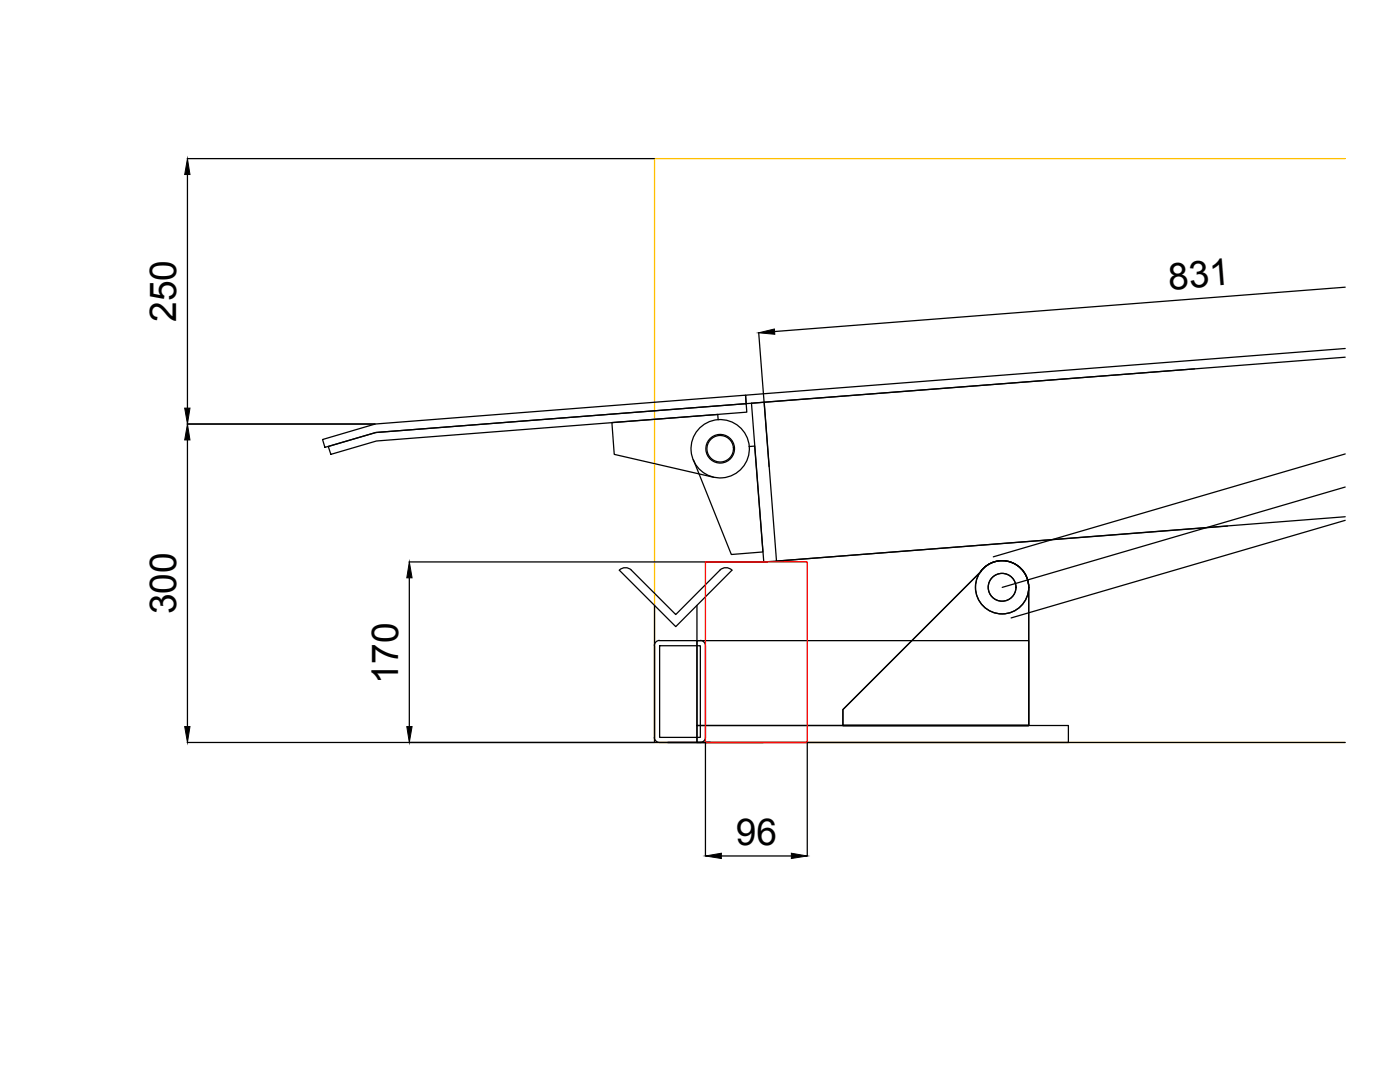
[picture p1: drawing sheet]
<svg xmlns="http://www.w3.org/2000/svg" width="279mm" height="216mm" viewBox="0 0 279 216" stroke-linecap="round" stroke-linejoin="round" font-family="sans-serif">
<defs><g id="words">
<g font-size="7.4">
<text x="233.3" y="57.8" transform="rotate(-5 233.3 57.8)">831</text>
<text x="35.2" y="64.2" transform="rotate(-90 35.2 64.2)">250</text>
<text x="35.2" y="122.5" transform="rotate(-90 35.2 122.5)">300</text>
<text x="79.5" y="136.6" transform="rotate(-90 79.5 136.6)">170</text>
<text x="146.8" y="168.6">96</text>
</g>
</g></defs>
<!-- layer: 0 -->
<path d="M268.5 31.7h-137.9v116.5h137.9" fill="none" stroke="#ffbf00" stroke-width=".25"/>
<g fill="none" stroke="#000" stroke-width=".25">
<path d="M37.4 31.7h93.2M37.4 34.8v46.6M268.5 57.3l-113.9 8.9M151.4 66.4l2.1 26.7M238.4 73.6l-85.9 6.6M268.5 69.5l-119.7 9.4 .1 1.6 119.6-9.2M37.4 84.6h37.4M37.4 87.8v57.2M64.4 87.7l10.5-3.1 73.9-5.7 .1 1.6-73.9 5.8-10.2 3zM65.5 89.1l9.5-2.8 73.9-5.8 .1 1.7-73.9 5.8-9.1 2.7zM143.3 83.8l-.1-1.1-21.1 1.6 .5 6.4 19.8 4.5M149.5 89.1l1.1-.1 1.7 21.1-6.3 .5-7.6-18.9"/>
<path d="M150 80.5l2.5-.3 2.5 31.8-2.6 .1zM268.5 97.2l-68.5 20M268.5 90.6l-70.3 20.5M81.6 112.1h70.8M81.7 115.3v29.7M123.6 113.8a1.7 1.7 0 0 1 2.4 0l8.9 8.8 8.8-8.8a1.71 1.71 0 0 1 2.4 0l-11.2 11.2zM195.8 113.9a5.3 5.3 0 0 1 5.9-1.7 5.3 5.3 0 0 1 3.6 5M195.9 113.9l-27.7 27.7v3.2h37.1v-27.6M268.5 103.1l-113.5 8.9M268.5 103.8l-66.7 19.5M130.6 120.8v27.4M131.6 127.8a1.04 1.04 0 0 0-1 1"/>
<path d="M131.6 128.8h8.2v18.3h-8.2zM131.6 127.8h8.2M139.1 127.8h66.2v17h-66.2zM139.1 120.8v27.4M139.7 127.8a1.04 1.04 0 0 1 1.1 1M140.8 128.8v18.3a1.04 1.04 0 0 1-1.1 1.1M37.4 148.2h115M130.6 147.1a1.04 1.04 0 0 0 1 1.1M133.3 148.2h135.2M139.1 144.8h74.1v3.4h-74.1zM140.8 148.2v22.6M161.1 148.2v22.6"/>
<path d="M168.2 144.8h37.1M144 170.8h13.9"/>
<circle cx="143.7" cy="89.5" r="5.8"/>
<circle cx="143.7" cy="89.5" r="2.86"/>
<circle cx="143.7" cy="89.5" r="2.65"/>
<circle cx="200" cy="117.2" r="5.3"/>
<circle cx="200" cy="117.2" r="2.77"/>
</g>
<path d="M37.4 31.7l.5 3.1h-1zM151.4 66.4l3.1-.8 .1 1.1zM37.4 84.6l.5 3.2h-1zM36.9 81.4h1l-.5 3.2zM81.7 112.1l.5 3.2h-1zM36.9 145h1l-.5 3.2zM81.2 145h1l-.5 3.2zM140.8 170.8l3.2-.5v1zM157.9 170.3l3.2 .5-3.2 .5z" fill="#000" stroke="#000" stroke-width=".2"/>
<path d="M140.8 112.1h20.3v36.1h-20.3z" fill="none" stroke="#f00" stroke-width=".25"/>
<use href="#words"/>
</svg>
